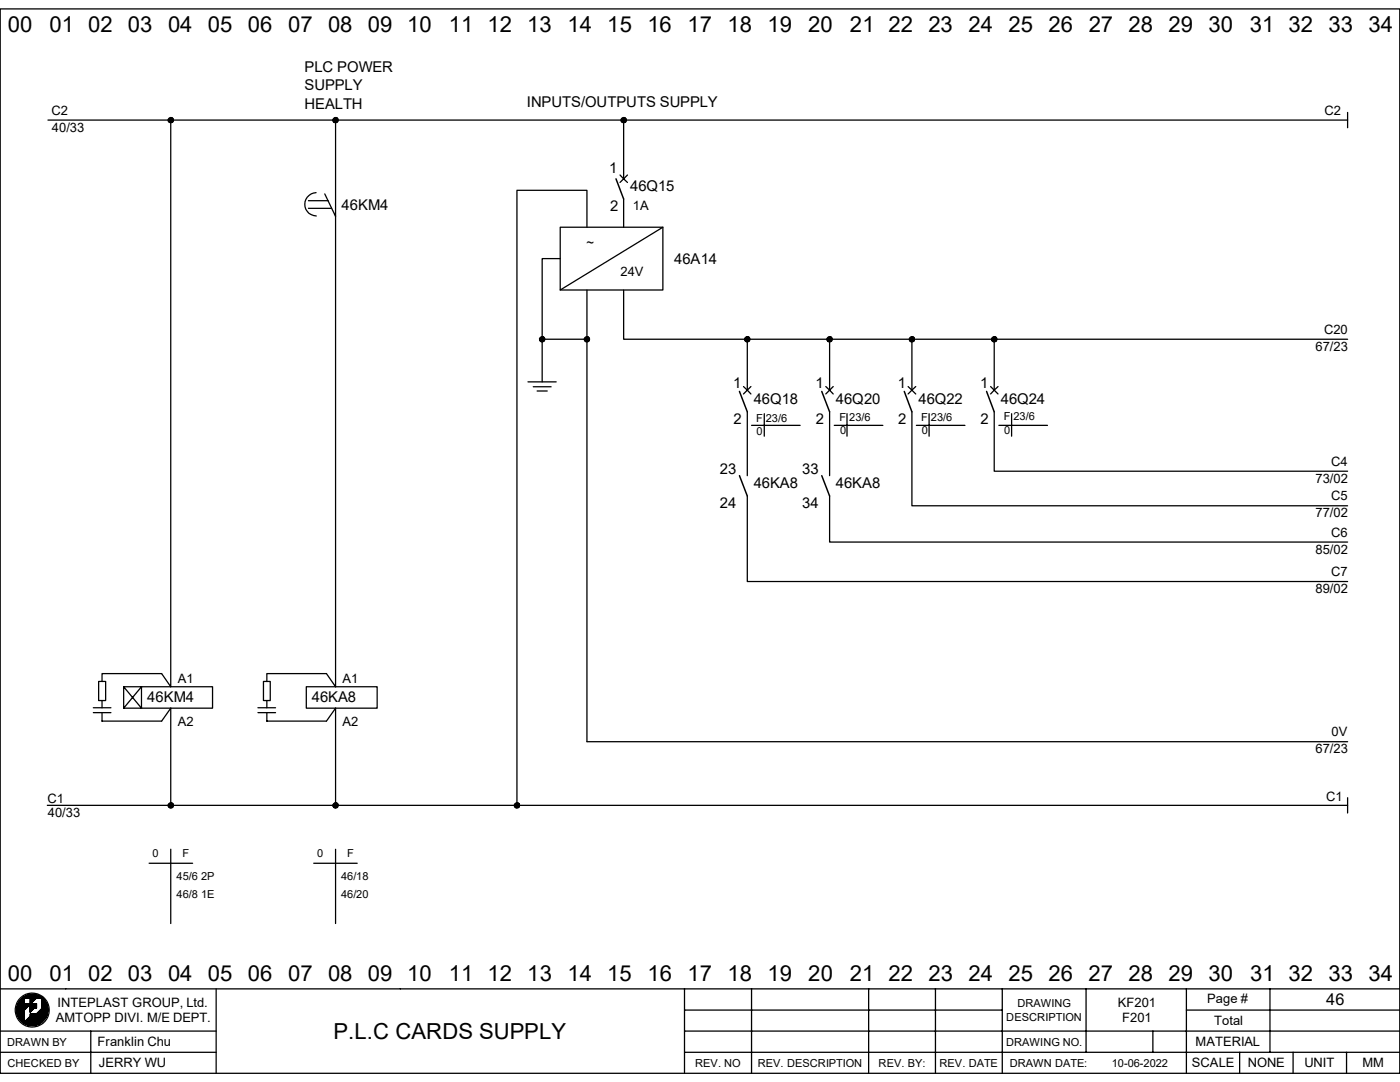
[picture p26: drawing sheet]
<svg xmlns="http://www.w3.org/2000/svg" width="279mm" height="216mm" viewBox="0 0 279 216" stroke-linecap="round" stroke-linejoin="round" font-family="sans-serif">
<defs><g id="words">
<g font-size="4.4">
<text x="1.6" y="6.5">00</text>
<text x="9.9" y="6.5">01 02 03</text>
<text x="33.5" y="6.5">04 05</text>
<text x="49.5" y="6.5">06</text>
<text x="57.5" y="6.5">07 08</text>
<text x="73.4" y="6.5">09 10</text>
<text x="89.6" y="6.5">11 12 13</text>
<text x="113.2" y="6.5">14 15</text>
<text x="129.2" y="6.5">16</text>
<text x="137.2" y="6.5">17</text>
<text x="145.2" y="6.5">18 19</text>
<text x="161.3" y="6.5">20</text>
<text x="169.6" y="6.5">21 22 23</text>
<text x="193.3" y="6.5">24 25</text>
<text x="209.3" y="6.5">26</text>
<text x="217.3" y="6.5">27 28</text>
<text x="233.2" y="6.5">29 30</text>
<text x="249.5" y="6.5">31 32 33</text>
<text x="273.1" y="6.5">34</text>
<text x="1.6" y="195.7">00</text>
<text x="9.9" y="195.7">01 02 03</text>
<text x="33.5" y="195.7">04 05</text>
<text x="49.5" y="195.7">06</text>
<text x="57.5" y="195.7">07 08</text>
<text x="73.4" y="195.7">09 10</text>
<text x="89.6" y="195.7">11 12</text>
<text x="105.2" y="195.7">13</text>
<text x="113.2" y="195.7">14</text>
<text x="121.2" y="195.7">15</text>
<text x="129.2" y="195.7">16</text>
<text x="137.2" y="195.7">17</text>
<text x="145.2" y="195.7">18 19</text>
<text x="161.3" y="195.7">20</text>
<text x="169.6" y="195.7">21 22</text>
<text x="185.3" y="195.7">23</text>
<text x="193.3" y="195.7">24</text>
<text x="201.3" y="195.7">25</text>
<text x="209.3" y="195.7">26</text>
<text x="217.3" y="195.7">27</text>
<text x="225.2" y="195.7">28</text>
<text x="233.2" y="195.7">29 30</text>
<text x="249.5" y="195.7">31 32 33 34</text>
<text x="66.5" y="207.3">P.L.C CARDS SUPPLY</text>
</g>
<text font-size="3.3" x="264.7" y="200.6">46</text>
<g font-size="3">
<text x="60.7" y="14.3">PLC POWER</text>
<text x="60.7" y="17.9">SUPPLY</text>
<text x="60.7" y="21.7">HEALTH</text>
<text x="105.1" y="21.3">INPUTS/OUTPUTS SUPPLY</text>
<text x="121.6" y="34.5">1</text>
<text x="68.2" y="42">46KM4</text>
<text x="125.8" y="38.1">46Q15</text>
<text x="121.8" y="42.2">2</text>
<text x="134.5" y="52.6">46A14</text>
<text x="146.3" y="77.5">1</text>
<text x="162.7" y="77.5">1</text>
<text x="179.2" y="77.5">1</text>
<text x="195.6" y="77.5">1</text>
<text x="150.4" y="80.6">46Q18</text>
<text x="166.8" y="80.6">46Q20</text>
<text x="183.3" y="80.6">46Q22</text>
<text x="199.7" y="80.6">46Q24</text>
<text x="146.4" y="84.6">2</text>
<text x="162.8" y="84.6">2</text>
<text x="179.2" y="84.6">2</text>
<text x="195.7" y="84.6">2</text>
<text x="143.6" y="94.6">23</text>
<text x="160.1" y="94.6">33</text>
<text x="143.6" y="101.4">24</text>
<text x="150.4" y="97.3">46KA8</text>
<text x="160.1" y="101.4">34</text>
<text x="166.8" y="97.3">46KA8</text>
<text x="29.4" y="140.2">46KM4</text>
<text x="62.2" y="140.2">46KA8</text>
</g>
<g font-size="2.6">
<text x="10.3" y="23">C2</text>
<text x="264.3" y="23">C2</text>
<text x="10.4" y="26.3">40/33</text>
<text x="126.3" y="41.9">1A</text>
<text x="117.1" y="49.2">~</text>
<text x="123.8" y="55">24V</text>
<text x="262.6" y="70">67/23</text>
<text x="264.2" y="66.7">C20</text>
<text x="265.7" y="93">C4</text>
<text x="262.6" y="96.3">73/02</text>
<text x="265.7" y="99.9">C5</text>
<text x="262.6" y="103.2">77/02</text>
<text x="265.7" y="107.1">C6</text>
<text x="262.6" y="110.4">85/02</text>
<text x="262.6" y="118.3">89/02</text>
<text x="265.7" y="115">C7</text>
<text x="35.5" y="136.3">A1</text>
<text x="68.3" y="136.3">A1</text>
<text x="35.5" y="144.9">A2</text>
<text x="68.3" y="144.9">A2</text>
<text x="265.7" y="146.9">0V</text>
<text x="262.6" y="150.3">67/23</text>
<text x="9.5" y="160.2">C1</text>
<text x="264.7" y="159.8">C1</text>
<text x="9.6" y="163">40/33</text>
<text x="11.5" y="200.9">INTEPLAST GROUP, Ltd.</text>
<text x="223.1" y="200.9">KF201</text>
<text x="240.9" y="200.1">Page #</text>
<text x="11.1" y="204">AMTOPP DIVI. M/E DEPT.</text>
<text x="19.5" y="208.8">Franklin Chu</text>
<text x="223.9" y="204">F201</text>
<text x="238.6" y="208.8">MATERIAL</text>
<text x="242.3" y="204.6">Total</text>
<text x="19.7" y="213">JERRY WU</text>
<text x="237.9" y="213">SCALE</text>
<text x="249" y="213">NONE</text>
<text x="260.3" y="213">UNIT</text>
<text x="271.9" y="213">MM</text>
</g>
<g font-size="2.2">
<text x="167.6" y="84">F 23/6</text>
<text x="183.9" y="83.9">F 23/6</text>
<text x="200.3" y="83.9">F 23/6</text>
<text x="150.9" y="84.2">F 23/6</text>
<text x="151" y="86.8">0</text>
<text x="167.6" y="86.7">0</text>
<text x="183.9" y="86.6">0</text>
<text x="200.4" y="86.5">0</text>
<text x="30.4" y="170.9">0</text>
<text x="36.4" y="171">F</text>
<text x="63.3" y="170.9">0</text>
<text x="69.3" y="171">F</text>
<text x="35.2" y="175.6">45/6 2P</text>
<text x="35.2" y="179.1">46/8 1E</text>
<text x="68.1" y="175.6">46/18</text>
<text x="68.1" y="179.1">46/20</text>
<text x="200.8" y="203.7">DESCRIPTION</text>
<text x="203" y="201">DRAWING</text>
<text x="1.4" y="208.7">DRAWN BY</text>
<text x="200.8" y="208.7">DRAWING NO.</text>
<text x="1.5" y="212.9">CHECKED BY</text>
<text x="138.7" y="212.9">REV. NO</text>
<text x="151.2" y="212.9">REV. DESCRIPTION</text>
<text x="175.3" y="212.9">REV. BY:</text>
<text x="187.5" y="212.9">REV. DATE</text>
<text x="201.5" y="212.9">DRAWN DATE:</text>
<text x="221.9" y="212.9">10-06-2022</text>
</g>
</g></defs>
<g fill="none" stroke="#000" stroke-width=".25">
<path d="M0 1.8h279.4v212.4h-279.4zM9.6 24h259.3M34 23.5l-.4 .4M34.1 24v113l-1.8-2.6h-11.9M34.2 23.5l-.6 .6M34.3 23.5l-.7 .7M34.5 23.6l-.8 .7M34.5 23.7l-.7 .7M34.5 24.3l-.1 .1M34.6 23.8l-.6 .7M34.6 24l-.5 .5M63.1 38.4a2.33 2.33 0 0 0-2.3 2.4 2.33 2.33 0 0 0 2.3 2.3"/>
<path d="M64.8 38.7l2.2 4.5M66.9 23.5l-.5 .4M67 24v113l-1.8-2.6h-11.9M67.1 23.5l-.7 .6M67.2 23.5l-.7 .7M67.3 23.6l-.8 .7M67.4 23.7l-.7 .7M67.4 24.3l-.2 .1M67.4 23.8l-.6 .7M67.5 24l-.5 .5M123.7 34.9l1.5 1.5M124.4 23.5l-.4 .4"/>
<path d="M124.5 24v11.7M124.5 39.7v5.6M124.6 23.5l-.6 .6M124.7 23.5l-.7 .7M124.8 23.6l-.7 .7M124.9 23.7l-.7 .7M124.9 24.3l-.1 .1M125 23.8l-.7 .7M125 24l-.5 .5M125.2 34.9l-1.5 1.5M268.9 22.4v3.1M61.6 41.6h4.6"/>
<path d="M61.6 40h3.9M111.8 45.3h20.5v12.6h-20.5zM111.8 51.6h-3.6v24.6M117.1 45.3v-7.3h-13.9v122.7M117.1 57.9v90.1h151.8M124.5 57.9v9.8h144.4M132.3 45.3l-20.5 12.6M105.4 76.2h5.6M106.4 77.2h3.6M107.2 78h2M108.1 67.2l-.4 .4M108.2 67.7h8.9"/>
<path d="M108.3 67.2l-.6 .6M108.5 67.2l-.8 .7M108.5 67.3l-.7 .8M108.6 67.4l-.7 .8M108.6 68l-.1 .2M108.7 67.6l-.7 .6M108.7 67.7l-.5 .5M117.1 67.2l-.5 .4M117.3 67.2l-.7 .6M117.4 67.2l-.7 .7M117.5 67.3l-.7 .8M117.6 67.4l-.8 .8"/>
<path d="M117.6 68l-.2 .2M117.6 67.6l-.6 .6M117.6 67.7l-.5 .5M148.4 77.1l1.5 1.5M149.1 67.2l-.5 .4M149.1 67.7v10.2M149.2 67.2l-.6 .6M149.4 67.2l-.7 .7M149.5 67.3l-.7 .8M149.6 67.4l-.8 .8M149.6 68l-.2 .2M149.6 67.6l-.6 .6"/>
<path d="M149.6 67.7l-.5 .5M149.9 77.1l-1.5 1.5M164.8 77.1l1.5 1.5M165.5 67.2l-.5 .4M165.6 67.7v10.2M165.7 67.2l-.6 .6M165.8 67.2l-.7 .7M165.9 67.3l-.7 .8M166 67.4l-.7 .8M166 68l-.2 .2M166.1 67.6l-.7 .6M166.1 67.7l-.5 .5"/>
<path d="M166.3 77.1l-1.5 1.5M181.2 77.1l1.6 1.5M181.9 67.2l-.4 .4M182 67.7v10.2M182.1 67.2l-.6 .6M182.2 67.2l-.7 .7M182.4 67.3l-.8 .8M182.5 67.4l-.8 .8M182.5 68l-.3 .2M182.5 67.6l-.7 .6M182.5 67.7l-.5 .5M182.8 77.1l-1.6 1.5"/>
<path d="M197.7 77.1l1.5 1.5M198.4 67.2l-.5 .4M198.4 67.7v10.2M198.5 67.2l-.6 .6M198.7 67.2l-.7 .7M198.8 67.3l-.8 .8M198.9 67.4l-.7 .8M198.9 68l-.2 .2M198.9 67.6l-.6 .6M199 67.7l-.6 .5M199.2 77.1l-1.5 1.5M149.1 99v17h119.8"/>
<path d="M149.1 82.2v12.7M150 84.9h9.7M152.5 82.5v4.5M165.6 99v9.2h103.3M165.6 82.2v12.7M166.5 84.9h9.7M169 82.5v4.5M182 82.2v18.7h86.9M182.9 84.9h9.7M185.4 82.5v4.5M198.4 82.2v11.8h70.5M199.3 84.9h9.7"/>
<path d="M201.9 82.5v4.5M19.7 136h1.4v3.8h-1.4zM20.4 134.6v1.4M20.4 139.8v1.4M24.7 137l3.5 4.3h-3.5v-4.3h3.5l-3.5 4.3M28.2 137h14.2v4.3h-14.2zM52.6 136h1.3v3.8h-1.3zM53.3 134.6v1.4M53.3 139.8v1.4M61.1 137h14.2v4.3h-14.2zM18.6 142.2h3.5M18.6 141.2h3.5"/>
<path d="M34.1 141.3v19.4M34.1 141.3l-1.8 2.6h-11.9v-1.7M51.5 142.2h3.5M51.5 141.2h3.5M67 141.3l-1.8 2.6h-11.9v-1.7M67 141.3v19.4M268.9 159.2v3M9.4 160.7h259.5M29.8 172.3h8.6M34 160.2l-.4 .5M34.1 169.5v14.8M34.2 160.2l-.6 .6"/>
<path d="M34.3 160.2l-.7 .8M34.5 160.3l-.8 .8M34.5 160.4l-.7 .8M34.5 161l-.1 .2M34.6 160.5l-.6 .7M34.6 160.7l-.5 .5M62.6 172.3h8.7M66.9 160.2l-.5 .5M67 169.5v14.8M67.1 160.2l-.6 .6M67.2 160.2l-.7 .8M67.3 160.3l-.7 .8"/>
<path d="M67.4 160.4l-.7 .8M67.4 161l-.2 .2M67.5 160.5l-.7 .7M67.5 160.7l-.5 .5M103.1 160.2l-.4 .5M103.3 160.2l-.6 .6M103.4 160.2l-.7 .8M103.5 160.3l-.7 .8M103.6 160.4l-.7 .8M103.6 161l-.1 .2M103.7 160.5l-.7 .7M103.7 160.7l-.5 .5"/>
<path d="M0 197.3h279.4M4.4 199.1l-.3 .4M4.7 198.9l-.8 .9M4.9 199.3l-1.5 1.4M4.9 199.3l-1.5 1.5M4.9 199.4l-1.5 1.5M4.9 199.5l-1.6 1.5M4.9 199.6l-1.6 1.5M4.9 199.7l-1.6 1.5M4.9 199.7l-1.6 1.6 1.6-1.5M4.9 199.9l-1.6 1.5M4.9 199.9l-1.6 1.6"/>
<path d="M4.9 198.8l-1.2 1.2M5 198.8l-1.4 1.4M5.2 198.7l-1.6 1.6M5.3 198.6l-1.7 1.8M5.4 198.6l-1.9 1.9M5.5 198.5l-2 2.1M5.6 198.5l-.6 .7M5.7 198.5l-.7 .7M5.8 198.5l-.7 .7M5.9 198.5l-.7 .7 .8-.7M6 199v1.3h-1.3M6.1 198.5l-.8 .7"/>
<path d="M6.1 199.2l.7-.7-.7 .8M6.1 199.5l1-1-1 1.1M6.1 198.4l-.8 .8M6.2 198.4l-.8 .8M6.3 198.4l-.8 .8M6.4 198.4l-.8 .8M6.5 198.4l-.8 .8 .9-.8-.8 .8M6.7 198.4l-.8 .8M6.7 198.4l-.7 .8M6.9 198.5l-.8 .8M7 198.5l-.9 .9M7 198.5l-.9 1"/>
<path d="M7.2 198.5l-1.1 1.2M7.3 198.5l-1.2 1.2M7.3 198.5l-1.2 1.3M7.4 198.5l-1.3 1.4M7.4 198.6l-1.3 1.3M7.5 198.6l-1.4 1.4M7.5 198.6l-1.4 1.5M7.6 198.6l-1.5 1.6M7.6 198.7l-2.9 2.8M7.7 198.7l-1.6 1.6M7.7 198.7l-4.1 4.1M7.7 198.7l-.4 .5"/>
<path d="M7.9 198.8l-.5 .4M8 198.8l-.5 .4M8 198.8l-.4 .4M8 198.8l-.3 .4M8.1 198.9l-.4 .3M8.1 199l.4 .2 .1 1.9-1.3 1.3h-1.3v.4M8.1 198.9l-.3 .3M8.2 198.9l-.3 .3M8.2 199l-.2 .2M8.3 199l-.3 .2M8.3 199l-.2 .2M8.3 199.1l-.2 .1"/>
<path d="M8.4 199.1l-.2 .2M8.4 199.1l-.1 .2M8.5 199.2l-.2 .1M8.6 199.2l-.3 .2M8.6 199.3l-.2 .2M8.6 199.3l-.2 .3M8.7 199.4l-.3 .3M8.8 199.4l-.4 .4M8.8 199.5l-.4 .4 .4-.4M8.8 199.6l-.4 .4M8.9 199.7l-.5 .5M9 199.7l-.6 .6"/>
<path d="M9 199.8l-.6 .6 .7-.5M9 199.8l-.6 .6M9.1 200l-.7 .7M43.1 197.3v16.9M136.6 197.3v16.9M150 197.3v16.9M173.4 197.3v16.9M186.7 197.3v16.9M200 197.3v16.9M216.7 197.3v12.7M236.8 197.3v16.9M253.4 197.3v12.7"/>
<path d="M0 205.7h43.1M0 210h43.1M3.5 202.6l2.2-2.2-2.2 2.2M4.4 204l.5-.5-.4 .5M4.9 203.1l-.7 .7M4.9 201.6l-1.3 1.3M4.9 201.7l-1.3 1.2M4.9 201.9l-1.2 1.2M4.9 202l-1.1 1.2M4.9 202.2l-1 1.1M4.9 202.4l-1 .9M4.9 202.6l-.9 .9"/>
<path d="M4.9 202.7l-.8 .9 .8-.8M4.9 202.9l-.8 .7M4.9 203l-.7 .7M4.9 203.2l-.6 .6M4.9 203.2l-.5 .6 .5-.5M4.9 200l-1.6 1.5M4.9 200.1l-1.6 1.5M4.9 200.2l-1.6 1.5M4.9 200.2l-1.6 1.6M4.9 200.3l-1.6 1.5 1.6-1.4M4.9 201.7l-1.2 1.2 1.2-1.1M4.9 202.1l-1.1 1.1"/>
<path d="M4.9 202.4l-1 1M4.9 202.8l-.8 .8M4.9 203.4l-.5 .5M4.9 203.5l-.5 .4M4.9 203.7l-.4 .3M4.9 203.8l-.3 .2 .3-.2M4.9 203.9l-.2 .2M5 200.4l-1.7 1.6M5.1 200.4l-1.7 1.7M5.2 200.4l-1.8 1.7M5.3 200.4l-1.9 1.8M5.3 200.4l-1.9 1.9"/>
<path d="M5.3 204.4l4.1-4-4 4.1M5.4 200.4l-2 2M5.5 200.4l-2.1 2M5.5 200.4l-2 2.1M5.6 200.4l-2.1 2.1M5.8 200.4l-2.2 2.2M5.9 200.4l-2.3 2.3M6 200.4l-2.4 2.4M6.1 200.6l.2-.2-.2 .2M6.1 200.3h-.1M6.1 202.3v.1M6.1 200.3l-.1 .1"/>
<path d="M6.2 202.3l-.1 .1M6.2 200.3l-.2 .2M6.2 202.3l-.1 .2M6.3 200.3l-.3 .3M6.3 202.3l-.2 .3M6.4 200.3l-.4 .3M6.4 202.3l-.3 .4M6.4 204.6l3.2-3.1-3.1 3.1M6.5 200.3l-.5 .4M6.5 200.4l-.4 .4M6.5 202.3l-1.8 1.8M6.5 200.3l-.5 .5"/>
<path d="M6.6 202.3l-1.9 1.8M6.6 200.3l-.6 .6M6.6 200.4l-.5 .5M6.6 200.4l-.5 .6M6.6 202.3l-1.8 1.9M6.7 200.3l-.7 .6M6.7 202.3l-1.9 1.9M6.8 200.3l-.8 .7M6.8 202.3l-1.9 1.9M6.8 200.3l-.8 .8M6.9 202.3l-2 2M6.9 200.3l-.9 .9"/>
<path d="M6.9 202.3l-1.9 2M6.9 200.4l-.8 .9M7 200.3l-1 .9M7 202.3l-2 2M7.1 200.3l-1.1 1M7.1 202.3l-2.1 2M7.1 200.3l-1.1 1.1M7.1 202.3l-2 2M7.2 200.3l-1.2 1.2M7.2 200.4l-1.1 1.1 1.1-1.1M7.2 202.3l-2.1 2.1M7.2 200.6l-1.1 1.1"/>
<path d="M7.2 200.9l-.2 .2M7.3 200.3h-1.3v1.7l1.2-1.3M7.3 200.3v.8h-.4l.3-.3M7.3 200.3l-1.3 1.2 1.3-1.2M7.3 200.4l-1.3 1.3M7.3 200.5l-1.3 1.3M7.3 200.6l-1.3 1.2 1.3-1.2M7.3 200.7l-.4 .4 .3-.3M7.3 200.8l-.4 .3M7.3 200.9l-.3 .2M7.3 200.9l-.2 .2M7.3 201l-.1 .1"/>
<path d="M7.3 201.1h-.1M8.4 200.1l.5-.5-.5 .6M8.4 200.6l.7-.7-.7 .7M8.9 203.4l-.6 .6M9.1 203.2l-1 1M9.1 200l-.7 .8M9.2 200.1l-.8 .7M9.2 200.1l-.8 .8M9.2 203l-1.3 1.3M9.2 200.2l-.8 .8 .9-.8M9.3 200.2l-.9 .9M9.3 202.9l-1.5 1.4"/>
<path d="M9.3 200.3l-4.1 4.1M9.3 202.7l-1.6 1.7M9.4 200.4l-4.1 4M9.4 202.6l-1.9 1.9M9.4 200.5l-4 4M9.4 200.6l-3.9 3.9M9.4 202.5l-2 2M9.4 200.7l-3.8 3.9M9.4 202.3l-2.2 2.3M9.4 202.4l-2.1 2.1M9.5 200.8l-3.8 3.8 3.8-3.7M9.5 200.9l-3.7 3.7"/>
<path d="M9.5 202.1l-2.4 2.5M9.5 202.2l-2.3 2.4M9.5 201l-3.6 3.6M9.5 201.1l-3.5 3.5M9.5 201.2l-3.4 3.4M9.5 201.3l-3.3 3.3M9.5 201.8l-2.8 2.8M9.5 201.9l-2.7 2.7M9.5 202l-2.6 2.6M9.5 202.1l-2.5 2.5M9.6 201.3l-3.4 3.3M9.6 201.4l-3.3 3.2"/>
<path d="M9.6 201.5l-3.2 3.1M9.6 201.7l-3 2.9M9.6 201.8l-3 2.8M18.1 205.7v8.5M136.6 205.7h142.8M136.6 210h142.8M136.6 201.5h63.4M230.1 205.7v4.3M236.8 201.5h42.6M247.4 210v4.2M258.1 210v4.2M268.7 210v4.2"/>
<circle cx="34.1" cy="24" r=".51"/>
<circle cx="67" cy="24" r=".51"/>
<circle cx="124.5" cy="24" r=".51"/>
<circle cx="108.2" cy="67.7" r=".51"/>
<circle cx="117.1" cy="67.7" r=".51"/>
<circle cx="149.1" cy="67.7" r=".51"/>
<circle cx="165.6" cy="67.7" r=".51"/>
<circle cx="182" cy="67.7" r=".51"/>
<circle cx="198.4" cy="67.7" r=".51"/>
<circle cx="34.1" cy="160.7" r=".51"/>
<circle cx="67" cy="160.7" r=".51"/>
<circle cx="103.2" cy="160.7" r=".51"/>
<circle cx="6.4" cy="201.5" r="3.4"/>
</g>
<path d="M122.9 35.7l1.6 4M147.6 78.1l1.5 4.1M164 78.1l1.6 4.1M180.5 78.1l1.5 4.1M196.9 78.1l1.5 4.1M147.6 94.9l1.5 4.1M164 94.9l1.6 4.1" fill="none" stroke="#000" stroke-width=".3"/>
<use href="#words"/>
</svg>
